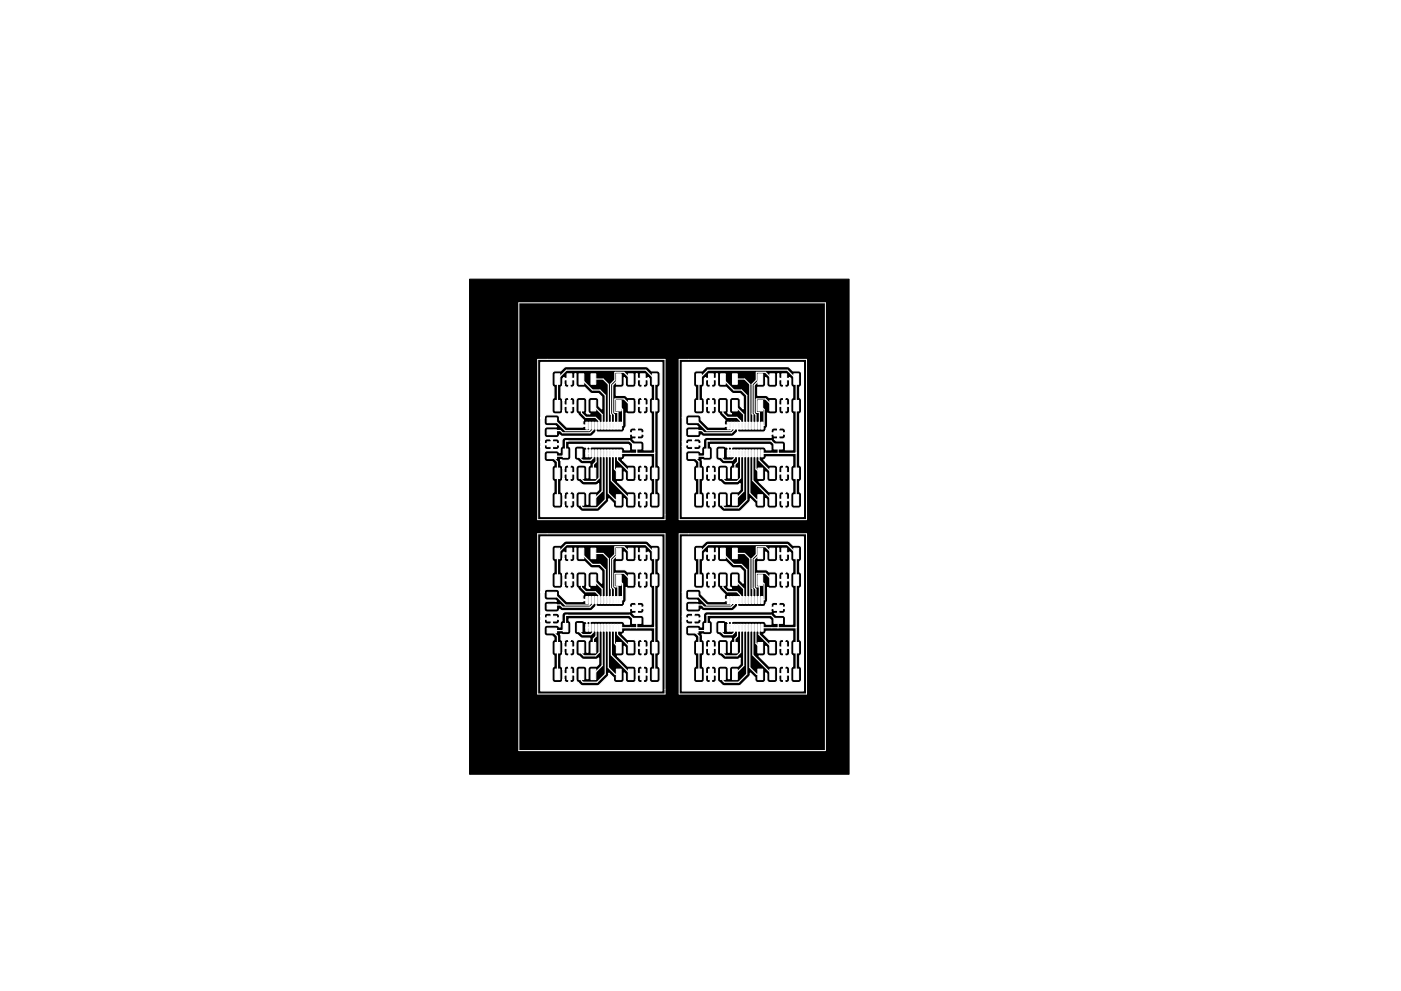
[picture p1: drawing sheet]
<svg xmlns="http://www.w3.org/2000/svg" width="297mm" height="210mm" viewBox="0 0 297 210" stroke-linecap="round" stroke-linejoin="round" font-family="sans-serif">
<path d="M99.5 59.2h80.5v105.1h-80.5z" fill="#000" stroke="#000" stroke-width=".21"/>
<path d="M110 64.2h65v95h-65zM114 76.2h27v34h-27zM144 76.2h27v34h-27zM114 113.2h27v34h-27zM144 113.2h27v34h-27z" fill="none" stroke="#fff" stroke-width=".21"/>
<g fill="#fff" stroke="#fff" stroke-width=".21">
<path d="M138.3 142h1v2.2h-1z"/>
<path d="M138.3 136.3h1v2.2h-1z"/>
<path d="M135.8 142h1v2.2h-1z"/>
<path d="M135.8 136.3h1v2.2h-1z"/>
<path d="M133.2 142h1v2.2h-1z"/>
<path d="M133.2 136.3h1v2.2h-1z"/>
<path d="M130.7 142h1v2.2h-1z"/>
<path d="M130.7 136.3h1v2.2h-1z"/>
<path d="M119.4 132.3h1v1.7h-1z"/>
<path d="M122.4 132.3h1v1.7h-1z"/>
<path d="M138.3 122h1v2.2h-1z"/>
<path d="M138.3 116.3h1v2.2h-1z"/>
<path d="M135.8 122h1v2.2h-1z"/>
<path d="M135.8 116.3h1v2.2h-1z"/>
<path d="M133.2 122h1v2.2h-1z"/>
<path d="M133.2 116.3h1v2.2h-1z"/>
<path d="M130.7 122h1v2.2h-1z"/>
<path d="M130.7 116.3h1v2.2h-1z"/>
<path d="M117.7 116.3h1v2.2h-1z"/>
<path d="M117.7 122h1v2.2h-1z"/>
<path d="M120.2 116.3h1v2.2h-1z"/>
<path d="M120.2 122h1v2.2h-1z"/>
<path d="M122.8 116.3h1v2.2h-1z"/>
<path d="M122.8 122h1v2.2h-1z"/>
<path d="M125.3 116.3h1v2.2h-1z"/>
<path d="M125.3 122h1v2.2h-1z"/>
<path d="M116 133.3h2v1h-2z"/>
<path d="M116 130.7h2v1.1h-2z"/>
<path d="M116 128.2h2v1h-2z"/>
<path d="M116 125.7h2v1h-2z"/>
<path d="M124.2 132.4h.4v1.5h-.4z"/>
<path d="M124.8 132.4h.5v1.5h-.5z"/>
<path d="M125.5 132.4h.4v1.5h-.4z"/>
<path d="M126.2 132.4h.4v1.5h-.4z"/>
<path d="M126.8 132.4h.4v1.5h-.4z"/>
<path d="M127.5 132.4h.4v1.5h-.4z"/>
<path d="M128.1 132.4h.4v1.5h-.4z"/>
<path d="M128.8 132.4h.4v1.5h-.4z"/>
<path d="M129.4 132.4h.4v1.5h-.4z"/>
<path d="M130.1 132.4h.4v1.5h-.4z"/>
<path d="M130.7 132.4h.5v1.5h-.5z"/>
<path d="M131.4 132.4h.4v1.5h-.4z"/>
<path d="M131.4 126.6h.4v1.4h-.4z"/>
<path d="M130.7 126.6h.5v1.4h-.5z"/>
<path d="M130.1 126.6h.4v1.4h-.4z"/>
<path d="M129.4 126.6h.4v1.4h-.4z"/>
<path d="M128.8 126.6h.4v1.4h-.4z"/>
<path d="M128.1 126.6h.4v1.4h-.4z"/>
<path d="M127.5 126.6h.4v1.4h-.4z"/>
<path d="M126.8 126.6h.4v1.4h-.4z"/>
<path d="M126.2 126.6h.4v1.4h-.4z"/>
<path d="M125.5 126.6h.4v1.4h-.4z"/>
<path d="M124.8 126.6h.5v1.4h-.5z"/>
<path d="M124.2 126.6h.4v1.4h-.4z"/>
<path d="M117.7 136.3h1v2.2h-1z"/>
<path d="M117.7 142h1v2.2h-1z"/>
<path d="M120.2 136.3h1v2.2h-1z"/>
<path d="M120.2 142h1v2.2h-1z"/>
<path d="M122.8 136.3h1v2.2h-1z"/>
<path d="M122.8 142h1v2.2h-1z"/>
<path d="M125.3 136.3h1v2.2h-1z"/>
<path d="M125.3 142h1v2.2h-1z"/>
<path d="M134.1 131.2h1.8v1.1h-1.8z"/>
<path d="M134.1 128.4h1.8v1.1h-1.8z"/>
<path d="M160.7 116.3h1v2.2h-1z"/>
<path d="M160.7 122h1v2.2h-1z"/>
<path d="M163.2 116.3h1v2.2h-1z"/>
<path d="M163.2 122h1v2.2h-1z"/>
<path d="M165.8 116.3h1v2.2h-1z"/>
<path d="M165.8 122h1v2.2h-1z"/>
<path d="M168.3 116.3h1v2.2h-1z"/>
<path d="M168.3 122h1v2.2h-1z"/>
<path d="M155.3 122h1v2.2h-1z"/>
<path d="M155.3 116.3h1v2.2h-1z"/>
<path d="M152.8 122h1v2.2h-1z"/>
<path d="M152.8 116.3h1v2.2h-1z"/>
<path d="M150.2 122h1v2.2h-1z"/>
<path d="M150.2 116.3h1v2.2h-1z"/>
<path d="M147.7 122h1v2.2h-1z"/>
<path d="M147.7 116.3h1v2.2h-1z"/>
<path d="M160.7 136.3h1v2.2h-1z"/>
<path d="M160.7 142h1v2.2h-1z"/>
<path d="M163.2 136.3h1v2.2h-1z"/>
<path d="M163.2 142h1v2.2h-1z"/>
<path d="M165.8 136.3h1v2.2h-1z"/>
<path d="M165.8 142h1v2.2h-1z"/>
<path d="M168.3 136.3h1v2.2h-1z"/>
<path d="M168.3 142h1v2.2h-1z"/>
<path d="M152.4 132.3h1v1.7h-1z"/>
<path d="M149.4 132.3h1v1.7h-1z"/>
<path d="M146 125.7h2v1h-2z"/>
<path d="M146 128.2h2v1h-2z"/>
<path d="M146 130.7h2v1.1h-2z"/>
<path d="M146 133.3h2v1h-2z"/>
<path d="M154.2 126.6h.4v1.4h-.4z"/>
<path d="M154.9 126.6h.4v1.4h-.4z"/>
<path d="M155.5 126.6h.4v1.4h-.4z"/>
<path d="M156.2 126.6h.4v1.4h-.4z"/>
<path d="M156.8 126.6h.4v1.4h-.4z"/>
<path d="M157.5 126.6h.4v1.4h-.4z"/>
<path d="M158.1 126.6h.5v1.4h-.5z"/>
<path d="M158.7 126.6h.5v1.4h-.5z"/>
<path d="M159.4 126.6h.5v1.4h-.5z"/>
<path d="M160 126.6h.5v1.4h-.5z"/>
<path d="M160.7 126.6h.5v1.4h-.5z"/>
<path d="M161.3 126.6h.5v1.4h-.5z"/>
<path d="M161.3 132.4h.5v1.5h-.5z"/>
<path d="M160.7 132.4h.5v1.5h-.5z"/>
<path d="M160 132.4h.5v1.5h-.5z"/>
<path d="M159.4 132.4h.5v1.5h-.5z"/>
<path d="M158.7 132.4h.5v1.5h-.5z"/>
<path d="M158.1 132.4h.5v1.5h-.5z"/>
<path d="M157.5 132.4h.4v1.5h-.4z"/>
<path d="M156.8 132.4h.4v1.5h-.4z"/>
<path d="M156.2 132.4h.4v1.5h-.4z"/>
<path d="M155.5 132.4h.4v1.5h-.4z"/>
<path d="M154.9 132.4h.4v1.5h-.4z"/>
<path d="M154.2 132.4h.4v1.5h-.4z"/>
<path d="M155.3 142h1v2.2h-1z"/>
<path d="M155.3 136.3h1v2.2h-1z"/>
<path d="M152.8 142h1v2.2h-1z"/>
<path d="M152.8 136.3h1v2.2h-1z"/>
<path d="M150.2 142h1v2.2h-1z"/>
<path d="M150.2 136.3h1v2.2h-1z"/>
<path d="M147.7 142h1v2.2h-1z"/>
<path d="M147.7 136.3h1v2.2h-1z"/>
<path d="M164.1 128.4h1.8v1.1h-1.8z"/>
<path d="M164.1 131.2h1.8v1.1h-1.8z"/>
<path d="M168.3 85h1v2.2h-1z"/>
<path d="M168.3 79.3h1v2.2h-1z"/>
<path d="M165.8 85h1v2.2h-1z"/>
<path d="M165.8 79.3h1v2.2h-1z"/>
<path d="M163.2 85h1v2.2h-1z"/>
<path d="M163.2 79.3h1v2.2h-1z"/>
<path d="M160.7 85h1v2.2h-1z"/>
<path d="M160.7 79.3h1v2.2h-1z"/>
<path d="M147.7 99.3h1v2.2h-1z"/>
<path d="M147.7 105h1v2.2h-1z"/>
<path d="M150.2 99.3h1v2.2h-1z"/>
<path d="M150.2 105h1v2.2h-1z"/>
<path d="M152.8 99.3h1v2.2h-1z"/>
<path d="M152.8 105h1v2.2h-1z"/>
<path d="M155.3 99.3h1v2.2h-1z"/>
<path d="M155.3 105h1v2.2h-1z"/>
<path d="M149.4 95.3h1v1.7h-1z"/>
<path d="M152.4 95.3h1v1.7h-1z"/>
<path d="M164.1 94.2h1.8v1.1h-1.8z"/>
<path d="M164.1 91.4h1.8v1.1h-1.8z"/>
<path d="M147.7 79.3h1v2.2h-1z"/>
<path d="M147.7 85h1v2.2h-1z"/>
<path d="M150.2 79.3h1v2.2h-1z"/>
<path d="M150.2 85h1v2.2h-1z"/>
<path d="M152.8 79.3h1v2.2h-1z"/>
<path d="M152.8 85h1v2.2h-1z"/>
<path d="M155.3 79.3h1v2.2h-1z"/>
<path d="M155.3 85h1v2.2h-1z"/>
<path d="M168.3 105h1v2.2h-1z"/>
<path d="M168.3 99.3h1v2.2h-1z"/>
<path d="M165.8 105h1v2.2h-1z"/>
<path d="M165.8 99.3h1v2.2h-1z"/>
<path d="M163.2 105h1v2.2h-1z"/>
<path d="M163.2 99.3h1v2.2h-1z"/>
<path d="M160.7 105h1v2.2h-1z"/>
<path d="M160.7 99.3h1v2.2h-1z"/>
<path d="M146 96.3h2v1h-2z"/>
<path d="M146 93.7h2v1.1h-2z"/>
<path d="M146 91.2h2v1h-2z"/>
<path d="M146 88.7h2v1h-2z"/>
<path d="M154.2 95.4h.4v1.5h-.4z"/>
<path d="M154.9 95.4h.4v1.5h-.4z"/>
<path d="M155.5 95.4h.4v1.5h-.4z"/>
<path d="M156.2 95.4h.4v1.5h-.4z"/>
<path d="M156.8 95.4h.4v1.5h-.4z"/>
<path d="M157.5 95.4h.4v1.5h-.4z"/>
<path d="M158.1 95.4h.5v1.5h-.5z"/>
<path d="M158.7 95.4h.5v1.5h-.5z"/>
<path d="M159.4 95.4h.5v1.5h-.5z"/>
<path d="M160 95.4h.5v1.5h-.5z"/>
<path d="M160.7 95.4h.5v1.5h-.5z"/>
<path d="M161.3 95.4h.5v1.5h-.5z"/>
<path d="M161.3 89.6h.5v1.4h-.5z"/>
<path d="M160.7 89.6h.5v1.4h-.5z"/>
<path d="M160 89.6h.5v1.4h-.5z"/>
<path d="M159.4 89.6h.5v1.4h-.5z"/>
<path d="M158.7 89.6h.5v1.4h-.5z"/>
<path d="M158.1 89.6h.5v1.4h-.5z"/>
<path d="M157.5 89.6h.4v1.4h-.4z"/>
<path d="M156.8 89.6h.4v1.4h-.4z"/>
<path d="M156.2 89.6h.4v1.4h-.4z"/>
<path d="M155.5 89.6h.4v1.4h-.4z"/>
<path d="M154.9 89.6h.4v1.4h-.4z"/>
<path d="M154.2 89.6h.4v1.4h-.4z"/>
<path d="M122.4 95.3h1v1.7h-1z"/>
<path d="M119.4 95.3h1v1.7h-1z"/>
<path d="M116 88.7h2v1h-2z"/>
<path d="M116 91.2h2v1h-2z"/>
<path d="M116 93.7h2v1.1h-2z"/>
<path d="M116 96.3h2v1h-2z"/>
<path d="M125.3 85h1v2.2h-1z"/>
<path d="M125.3 79.3h1v2.2h-1z"/>
<path d="M122.8 85h1v2.2h-1z"/>
<path d="M122.8 79.3h1v2.2h-1z"/>
<path d="M120.2 85h1v2.2h-1z"/>
<path d="M120.2 79.3h1v2.2h-1z"/>
<path d="M117.7 85h1v2.2h-1z"/>
<path d="M117.7 79.3h1v2.2h-1z"/>
<path d="M130.7 79.3h1v2.2h-1z"/>
<path d="M130.7 85h1v2.2h-1z"/>
<path d="M133.2 79.3h1v2.2h-1z"/>
<path d="M133.2 85h1v2.2h-1z"/>
<path d="M135.8 79.3h1v2.2h-1z"/>
<path d="M135.8 85h1v2.2h-1z"/>
<path d="M138.3 79.3h1v2.2h-1z"/>
<path d="M138.3 85h1v2.2h-1z"/>
<path d="M130.7 99.3h1v2.2h-1z"/>
<path d="M130.7 105h1v2.2h-1z"/>
<path d="M133.2 99.3h1v2.2h-1z"/>
<path d="M133.2 105h1v2.2h-1z"/>
<path d="M135.8 99.3h1v2.2h-1z"/>
<path d="M135.8 105h1v2.2h-1z"/>
<path d="M138.3 99.3h1v2.2h-1z"/>
<path d="M138.3 105h1v2.2h-1z"/>
<path d="M125.3 105h1v2.2h-1z"/>
<path d="M125.3 99.3h1v2.2h-1z"/>
<path d="M122.8 105h1v2.2h-1z"/>
<path d="M122.8 99.3h1v2.2h-1z"/>
<path d="M120.2 105h1v2.2h-1z"/>
<path d="M120.2 99.3h1v2.2h-1z"/>
<path d="M117.7 105h1v2.2h-1z"/>
<path d="M117.7 99.3h1v2.2h-1z"/>
<path d="M124.2 89.6h.4v1.4h-.4z"/>
<path d="M124.8 89.6h.5v1.4h-.5z"/>
<path d="M125.5 89.6h.4v1.4h-.4z"/>
<path d="M126.2 89.6h.4v1.4h-.4z"/>
<path d="M126.8 89.6h.4v1.4h-.4z"/>
<path d="M127.5 89.6h.4v1.4h-.4z"/>
<path d="M128.1 89.6h.4v1.4h-.4z"/>
<path d="M128.8 89.6h.4v1.4h-.4z"/>
<path d="M129.4 89.6h.4v1.4h-.4z"/>
<path d="M130.1 89.6h.4v1.4h-.4z"/>
<path d="M130.7 89.6h.5v1.4h-.5z"/>
<path d="M131.4 89.6h.4v1.4h-.4z"/>
<path d="M131.4 95.4h.4v1.5h-.4z"/>
<path d="M130.7 95.4h.5v1.5h-.5z"/>
<path d="M130.1 95.4h.4v1.5h-.4z"/>
<path d="M129.4 95.4h.4v1.5h-.4z"/>
<path d="M128.8 95.4h.4v1.5h-.4z"/>
<path d="M128.1 95.4h.4v1.5h-.4z"/>
<path d="M127.5 95.4h.4v1.5h-.4z"/>
<path d="M126.8 95.4h.4v1.5h-.4z"/>
<path d="M126.2 95.4h.4v1.5h-.4z"/>
<path d="M125.5 95.4h.4v1.5h-.4z"/>
<path d="M124.8 95.4h.5v1.5h-.5z"/>
<path d="M124.2 95.4h.4v1.5h-.4z"/>
<path d="M134.1 91.4h1.8v1.1h-1.8z"/>
<path d="M134.1 94.2h1.8v1.1h-1.8z"/>
</g>
<g fill="none" stroke="#fff" stroke-width=".25">
<path d="M117.3 88.8l2.6 2.6h5l.2-.2v-.9M118.2 86.1v-5.7l1.9-1.9h16.8l1.9 1.9v25.7M120.7 86.1v1.9l2.4 2.3h1.3M122.9 96.1v.9l.6 .6h1.8l.4-.4v-1M123.3 86.1v1.5l.9 .9h2.1l.7 .8v1M123.3 80.4l2.3 2.3h1.6l1.1 1.2v6.4M124.4 94.7v1.5h.7v-1.5M125.1 95.6v.1M125.7 90.3v.9l-.6 .6h-5.8l-.5-.5h-1.5M125.8 86.1l1.9 1.8v2.4M125.8 80.4h2.1l1.1 1.1v8.8M126.4 90.3v1.5"/>
<path d="M126.4 96.2v1.8l-.6 .5v1.9M127 96.2v5.2l-.7 .7h-2.5l-.5-.5v-1.2M127.7 96.2v8l-1.9 1.9M128.3 96.2v9.8l-1.7 1.7h-3l-.3-.3v-1.3M129 96.2v8.4l1.4 1.5h.8M129.6 96.2v5.8l4.1 4.1M130.3 96.2v3.3l.9 .9M130.9 96.2v1.4l2.8 2.8M131.2 80.4l-1.3 1.3v5.9l.4 .4v2.3M131.2 86.1l.8 .8v3.3l-.4 .1M133.7 86.1l-1.4-1.5-1.9 .1v2.7l.6 .1-.1 2.8M133.7 80.4l-1.4-1.4-1.9 .1v1.5l-.9 .9v6.3l.1 .2v2.3"/>
<path d="M134.9 96.2l.1-1.5h-.3l-1.2-1.2h-13.6v2.6l-.6 .7h-2.3l1.2 1.2v8.1M138.8 96.1l-.1 .1h-7.1M147.3 88.8l2.6 2.6h5l.2-.2v-.9M148.2 86.1v-5.7l1.9-1.9h16.8l1.9 1.9v25.7M150.7 86.1v1.9l2.4 2.3h1.3M152.9 96.1v.9l.6 .6h1.8l.4-.4v-1M153.3 86.1v1.5l.9 .9h2.1l.7 .8v1M153.3 80.4l2.3 2.3h1.6l1.1 1.2v6.4M154.4 94.7v1.5h.7v-1.5M155.1 95.6v.1M155.7 90.3v.9l-.6 .6h-5.8l-.5-.5h-1.5M155.8 86.1l1.9 1.8v2.4"/>
<path d="M155.8 80.4h2.1l1.1 1.1v8.8M156.4 90.3v1.5M156.4 96.2v1.8l-.6 .5v1.9M157 96.2v5.2l-.7 .7h-2.5l-.5-.5v-1.2M157.7 96.2v8l-1.9 1.9M158.3 96.2v9.8l-1.7 1.7h-3l-.3-.3v-1.3M159 96.2v8.4l1.4 1.5h.8M159.6 96.2v5.8l4.1 4.1M160.3 96.2v3.3l.9 .9M160.9 96.2v1.4l2.8 2.8M161.2 80.4l-1.3 1.3v5.9l.4 .4v2.3M161.2 86.1l.8 .8v3.3l-.4 .1"/>
<path d="M163.7 80.4l-1.4-1.4-1.9 .1v1.5l-.9 .9v6.3l.1 .2v2.3M163.7 86.1l-1.4-1.5-1.9 .1v2.7l.6 .1-.1 2.8M164.9 96.2l.1-1.5h-.3l-1.2-1.2h-13.6v2.6l-.6 .7h-2.3l1.2 1.2v8.1M168.8 96.1l-.1 .1h-7.1M123.3 117.4l2.3 2.3h1.6l1.1 1.2v6.4M125.8 117.4h2.1l1.1 1.1v8.8M131.2 117.4l-1.3 1.3v5.9l.4 .4v2.3M133.7 117.4l-1.4-1.4-1.9 .1v1.5l-.9 .9v6.3l.1 .2v2.3M153.3 117.4l2.3 2.3h1.6l1.1 1.2v6.4M155.8 117.4h2.1l1.1 1.1v8.8M161.2 117.4l-1.3 1.3v5.9l.4 .4v2.3M163.7 117.4l-1.4-1.4-1.9 .1v1.5l-.9 .9v6.3l.1 .2v2.3"/>
<path d="M117.3 125.8l2.6 2.6h5l.2-.2v-.9M118.2 123.1v-5.7l1.9-1.9h16.8l1.9 1.9v25.7M120.7 123.1v1.9l2.4 2.3h1.3M122.9 133.1v.9l.6 .6h1.8l.4-.4v-1M123.3 123.1v1.5l.9 .9h2.1l.7 .8v1M124.4 131.7v1.5h.7v-1.5M125.1 132.6v.1M125.7 127.3v.9l-.6 .6h-5.8l-.5-.5h-1.5M125.8 123.1l1.9 1.8v2.4M126.4 127.3v1.5M126.4 133.2v1.8l-.6 .5v1.9M127 133.2v5.2l-.7 .7h-2.5l-.5-.5v-1.2"/>
<path d="M127.7 133.2v8l-1.9 1.9M128.3 133.2v9.8l-1.7 1.7h-3l-.3-.3v-1.3M129 133.2v8.4l1.4 1.5h.8M129.6 133.2v5.8l4.1 4.1M130.3 133.2v3.3l.9 .9M130.9 133.2v1.4l2.8 2.8M131.2 123.1l.8 .8v3.3l-.4 .1M133.7 123.1l-1.4-1.5-1.9 .1v2.7l.6 .1-.1 2.8M134.9 133.2l.1-1.5h-.3l-1.2-1.2h-13.6v2.6l-.6 .7h-2.3l1.2 1.2v8.1M138.8 133.1l-.1 .1h-7.1M147.3 125.8l2.6 2.6h5l.2-.2v-.9M148.2 123.1v-5.7l1.9-1.9h16.8l1.9 1.9v25.7"/>
<path d="M150.7 123.1v1.9l2.4 2.3h1.3M152.9 133.1v.9l.6 .6h1.8l.4-.4v-1M153.3 123.1v1.5l.9 .9h2.1l.7 .8v1M154.4 131.7v1.5h.7v-1.5M155.1 132.6v.1M155.7 127.3v.9l-.6 .6h-5.8l-.5-.5h-1.5M155.8 123.1l1.9 1.8v2.4M156.4 127.3v1.5M156.4 133.2v1.8l-.6 .5v1.9M157 133.2v5.2l-.7 .7h-2.5l-.5-.5v-1.2M157.7 133.2v8l-1.9 1.9M158.3 133.2v9.8l-1.7 1.7h-3l-.3-.3v-1.3"/>
<path d="M159 133.2v8.4l1.4 1.5h.8M159.6 133.2v5.8l4.1 4.1M160.3 133.2v3.3l.9 .9M160.9 133.2v1.4l2.8 2.8M161.2 123.1l.8 .8v3.3l-.4 .1M163.7 123.1l-1.4-1.5-1.9 .1v2.7l.6 .1-.1 2.8M164.9 133.2l.1-1.5h-.3l-1.2-1.2h-13.6v2.6l-.6 .7h-2.3l1.2 1.2v8.1M168.8 133.1l-.1 .1h-7.1"/>
</g>
<g fill="#fff" stroke="#fff" stroke-width=".25">
<path d="M114.7 76.9h25.6v32.7h-25.6v-14.8h.7a.64 .64 0 0 0 .6 .6h.7l.2-.2v-.8h.2v.8l.2 .2h.8a.61 .61 0 0 0 .4-1h-3l-.1 .4h-.7v-1.1h.7l.1 .4h1.4v-.8h.2v.8h1.4l.1-.1a.68 .68 0 0 0-.6-.9h-.7l-.2 .2-.4-.2h-.8l-.4 .3-.1 .3h-.7v-5h.7v1.1l.2 .4 2.1 .1 .3 .3h-2a.64 .64 0 0 0-.6 .6v1.1l.2 .4 2.4 .2a.63 .63 0 0 0 .6-.6l.7 .3h5.8l.4-.1 .9-1 .2 .2h5.2l.5-.3h1.2l.1 .4h1.3v-.8h.2v.8h1.3l.1-.1a.69 .69 0 0 0-.6-.9h-.6l-.2 .2-1.1-.2-.4 .3-.1 .3h-1.2l.4-1 .1-2.8 .3 .2h1.3l.4-.3 .1-.3h.2a.62 .62 0 0 0 .4 .6 .62 .62 0 0 0 .6-.1v-1.5h.3v1.5l.2 .1a.68 .68 0 0 0 .8-.6v-.8l-.1-.2h-2l-.2 .2v.8h-.2v-2.2h.2v.8l.2 .1h.8v-1.4h.3v1.4h.9l.1-.1v-1a.61 .61 0 0 0-1-.3l-.4-.2a.68 .68 0 0 0-.9 .7h-.2l-.1-.4-.4-.3h-1.3l-.7-.4h-1.7v-1.7h1a.64 .64 0 0 0 .6-.7v-1.4l.3 .3v1.3l.2 .3 .3 .2h1.1a.64 .64 0 0 0 .7-.7h.2v.2a.61 .61 0 0 0 1 .3v-1.4h.3v1.4l.2 .2a.68 .68 0 0 0 .8-.7v-.8l-.1-.1h-2l-.2 .1v.8h-.2v-2.2h.2v.8l.2 .2h2l.1-.2 .3 .3v1.4l.4 .3v2.3l-.3 .2-.1 .4v2.3l.4 .5v7.6h-1.6v-1.2a.64 .64 0 0 0-.6-.6h-1.3l-.4-.5h.5l.2-.1v-.9h.2v.9l.2 .1h.7a.63 .63 0 0 0 .4-1h-2.8l-.1 .2v.5h-13.6a.76 .76 0 0 0-.8 .8v1.1l-.3 .4v.9l-.7-.3-2.1-.1a.64 .64 0 0 0-.6 .7v1.1l.1 .3 .4 .2h1.2l.3 .4v.4l-.3 .3-.1 .3 .1 2.4 .3 .4v2.3l-.3 .2-.1 .4 .1 2.3 .3 .5h1.3a.64 .64 0 0 0 .6-.6h.3v.1a.61 .61 0 0 0 1 .4v-1.5h.3v1.5l.1 .1a.68 .68 0 0 0 .9-.6v-.8l-.2-.2h-2l-.1 .2v.8h-.3v-2.2h.3v.8l.1 .1h.9v-1.4h.3v1.4h.8l.2-.1v-1a.61 .61 0 0 0-1-.3l-.5-.2a.68 .68 0 0 0-.8 .7h-.3l-.1-.4-.3-.2v-2.3l.3-.2 .1-.4h.3v.2a.61 .61 0 0 0 1 .3v-1.4h.3v1.4l.1 .2a.68 .68 0 0 0 .9-.7v-.8l-.2-.1h-2l-.1 .1v.8h-.3v-2.2h.3v.8l.1 .2h.9v-1.5h.3v1.5h.8l.2-.2v-.9a.61 .61 0 0 0-1-.4l-.5-.1a.68 .68 0 0 0-.8 .6h-.3l-.1-.3-.3-.3-.1-1.2 1.6 .2 .5-.3 .1-2.1-.3-.6v-.4h12.5l.3 .3v.8h-1.1l-.1-.4-.5-.2h-6.5l-.2 .2-.4-.2-.4 .3-.1-.3-.3 .1-.4-.3h-1.2l-.4 .2-.1 .3v1.9a.64 .64 0 0 0 .6 .7l1 .7h1.7v.3l-.4 .5v2.2h-.3l-.1-2.4-.4-.3h-1.1a.64 .64 0 0 0-.7 .6l.1 2.5 1.2 1 .4 .1h2.5l.6-.3v1.3l-.4 .4h-1.2a.64 .64 0 0 0-.6 .7v2h-.3l-.1-2.4-.4-.3h-1.1a.64 .64 0 0 0-.7 .7l.1 2.4 1.2 1.1h3.5l2-1.9 .2-.8 .9 .9 .1 .6 .2 .4 1.4 .1a.64 .64 0 0 0 .6-.6v-1.4l.3 .2v1.3l.2 .3 .3 .2h1.1a.64 .64 0 0 0 .7-.6h.2v.1a.61 .61 0 0 0 1 .4v-1.5h.3v1.5l.2 .1a.68 .68 0 0 0 .8-.6v-.8l-.1-.2h-2l-.2 .2v.8h-.2v-2.2h.2v.8l.2 .1h.8v-1.4h.3v1.4h.9l.1-.1v-1a.61 .61 0 0 0-1-.3l-.4-.2a.68 .68 0 0 0-.9 .7h-.2l-.1-.4-.4-.3h-1.3l-2.2-2.1h.8a.64 .64 0 0 0 .6-.7v-1.4l.3 .3v1.3l.2 .3 .3 .2h1.1a.64 .64 0 0 0 .7-.7h.2v.2a.61 .61 0 0 0 1 .3v-1.4h.3v1.4l.2 .2a.68 .68 0 0 0 .8-.7v-.8l-.1-.1h-2l-.2 .1v.8h-.2v-2.2h.2v.8l.2 .2h.8v-1.5h.3v1.5h.9l.1-.2v-.9a.61 .61 0 0 0-1-.4l-.4-.1a.68 .68 0 0 0-.9 .6h-.2l-.1-.3-.4-.3h-1.3l-1.2-1.2 .4-.1 .1-.5h5.7v1.8l-.3 .3-.1 .3v2.4l.4 .4v2.3l-.4 .4v2.4a.64 .64 0 0 0 .6 .6h1.3l.3-.3 .1-.3-.1-2.4-.3-.4v-2.3l.3-.2 .1-.4-.1-2.3-.3-.5v-10.9l.3-.3 .1-.3-.1-2.4-.3-.4v-2.3l.3-.2 .1-.4-.1-2.5-.5-.3h-1.2l-.9-.8-.4-.1h-16.8l-.4 .1-.9 .8h-1.1a.64 .64 0 0 0-.7 .6l.1 2.4 .3 .4v2.3l-.3 .2-.1 .4 .1 2.3 .3 .5h1.3a.64 .64 0 0 0 .6-.6h.3v.1a.61 .61 0 0 0 1 .4v-1.5h.3v1.5l.1 .1a.68 .68 0 0 0 .9-.6v-.8l-.2-.2h-2l-.1 .2v.8h-.3v-2.2h.3v.8l.1 .1h.9v-1.4h.3v1.4h.8l.2-.1v-1a.61 .61 0 0 0-1-.3l-.5-.2a.68 .68 0 0 0-.8 .7h-.3l-.1-.4-.3-.2v-2.3l.3-.2 .1-.4h.3v.2a.61 .61 0 0 0 1 .3v-1.4h.3v1.4l.1 .2a.68 .68 0 0 0 .9-.7v-.8l-.2-.1h-2l-.1 .1v.8h-.3v-1.1l.3-.3 .1 .2h2l.2-.2v-.8h.2v2.2l.2 .5 .3 .2h1.3l1.3 1.2 1.7 .1 .7 .7v2.6l-.6-.7-.1-1.3-.1-.3-.4-.2h-1.1a.64 .64 0 0 0-.6 .7v2.3l.4 .5h-.6l-.2-.2 .1-.4-.1-2.6-.4-.3h-1.1a.64 .64 0 0 0-.7 .7l.1 2.4 1.5 1.7-.1 .9 .1 .2h.5v.2h-.5l-.1 .2h-3.4l-1.6-1.5v-.4a.64 .64 0 0 0-.6-.7h-2.1l-.4 .3-.1 .4h-.7z"/>
<path d="M124.3 96.1h.3v.2h-.3z"/>
<path d="M144.7 76.9h25.6v32.7h-25.6v-14.8h.7a.64 .64 0 0 0 .6 .6h.7l.2-.2v-.8h.2v.8l.2 .2h.8a.61 .61 0 0 0 .4-1h-3l-.1 .4h-.7v-1.1h.7l.1 .4h1.4v-.8h.2v.8h1.4l.1-.1a.68 .68 0 0 0-.6-.9h-.7l-.2 .2-.4-.2h-.8l-.4 .3-.1 .3h-.7v-5h.7v1.1l.2 .4 2.1 .1 .3 .3h-2a.64 .64 0 0 0-.6 .6v1.1l.2 .4 2.4 .2a.63 .63 0 0 0 .6-.6l.7 .3h5.8l.4-.1 .9-1 .2 .2h5.2l.5-.3h1.2l.1 .4h1.3v-.8h.2v.8h1.3l.1-.1a.69 .69 0 0 0-.6-.9h-.6l-.2 .2-1.1-.2-.4 .3-.1 .3h-1.2l.4-1 .1-2.8 .3 .2h1.3l.4-.3 .1-.3h.2a.62 .62 0 0 0 .4 .6 .62 .62 0 0 0 .6-.1v-1.5h.3v1.5l.2 .1a.68 .68 0 0 0 .8-.6v-.8l-.1-.2h-2l-.2 .2v.8h-.2v-2.2h.2v.8l.2 .1h.8v-1.4h.3v1.4h.9l.1-.1v-1a.61 .61 0 0 0-1-.3l-.4-.2a.68 .68 0 0 0-.9 .7h-.2l-.1-.4-.4-.3h-1.3l-.7-.4h-1.7v-1.7h1a.64 .64 0 0 0 .6-.7v-1.4l.3 .3v1.3l.2 .3 .3 .2h1.1a.64 .64 0 0 0 .7-.7h.2v.2a.61 .61 0 0 0 1 .3v-1.4h.3v1.4l.2 .2a.68 .68 0 0 0 .8-.7v-.8l-.1-.1h-2l-.2 .1v.8h-.2v-2.2h.2v.8l.2 .2h2l.1-.2 .3 .3v1.4l.3 .3v2.3l-.3 .6v2.3l.3 .5v7.6h-1.5v-1.2a.64 .64 0 0 0-.6-.6h-1.3l-.4-.5h.5l.2-.1v-.9h.2v.9l.2 .1h.7a.63 .63 0 0 0 .4-1h-2.8l-.1 .2v.5h-13.6a.76 .76 0 0 0-.8 .8v1.1l-.3 .4v.9l-.7-.3-2.1-.1a.64 .64 0 0 0-.6 .7v1.1l.1 .3 .4 .2h1.2l.3 .4v.4l-.4 .6 .1 2.4 .3 .4v2.3l-.4 .6 .1 2.3 .3 .5h1.3a.64 .64 0 0 0 .6-.6h.3v.1a.61 .61 0 0 0 1 .4v-1.5h.3v1.5l.1 .1a.68 .68 0 0 0 .9-.6v-.8l-.2-.2h-2l-.1 .2v.8h-.3v-2.2h.3v.8l.1 .1h.9v-1.4h.3v1.4h.8l.2-.1v-1a.61 .61 0 0 0-1-.3l-.5-.2a.68 .68 0 0 0-.8 .7h-.3l-.1-.4-.3-.2v-2.3l.3-.2 .1-.4h.3v.2a.61 .61 0 0 0 1 .3v-1.4h.3v1.4l.1 .2a.68 .68 0 0 0 .9-.7v-.8l-.2-.1h-2l-.1 .1v.8h-.3v-2.2h.3v.8l.1 .2h.9v-1.5h.3v1.5h.8l.2-.2v-.9a.61 .61 0 0 0-1-.4l-.5-.1a.68 .68 0 0 0-.8 .6h-.3l-.1-.3-.3-.3-.1-1.2 1.6 .2 .5-.3 .1-2.1-.3-.6v-.4h12.5l.3 .3v.8h-1.1l-.1-.4-.5-.2h-6.5l-.2 .2-.4-.2-.4 .3-.1-.3-.3 .1-.4-.3h-1.2l-.4 .2-.1 .3v1.9a.64 .64 0 0 0 .6 .7l1 .7h1.7l-.1 .3-.3 .5v2.2h-.3v-2.1a.64 .64 0 0 0-.6-.6h-1.2l-.4 .3-.1 2.5a.66 .66 0 0 0 .7 .7l.9 .7h2.6l.6-.3v1.3l-.4 .4h-1.2a.64 .64 0 0 0-.6 .7v2h-.3l-.1-2.4-.4-.3h-1.1a.64 .64 0 0 0-.7 .7l.1 2.4 1.2 1.1h3.5l2-1.9 .2-.8 .9 .9 .1 .6 .2 .4 1.4 .1a.64 .64 0 0 0 .6-.6v-1.4l.3 .2v1.3l.2 .3 .3 .2h1.1a.64 .64 0 0 0 .7-.6h.2v.1a.61 .61 0 0 0 1 .4v-1.5h.3v1.5l.2 .1a.68 .68 0 0 0 .8-.6v-.8l-.1-.2h-2l-.2 .2v.8h-.2v-2.2h.2v.8l.2 .1h.8v-1.4h.3v1.4h.9l.1-.1v-1a.61 .61 0 0 0-1-.3l-.4-.2a.68 .68 0 0 0-.9 .7h-.2l-.1-.4-.4-.3h-1.3l-2.2-2.1h.8a.64 .64 0 0 0 .6-.7v-1.4l.3 .3v1.3l.2 .3 .3 .2h1.1a.64 .64 0 0 0 .7-.7h.2v.2a.61 .61 0 0 0 1 .3v-1.4h.3v1.4l.2 .2a.68 .68 0 0 0 .8-.7v-.8l-.1-.1h-2l-.2 .1v.8h-.2v-2.2h.2v.8l.2 .2h.8v-1.5h.3v1.5h.9l.1-.2v-.9a.61 .61 0 0 0-1-.4l-.4-.1a.68 .68 0 0 0-.9 .6h-.2l-.1-.3-.4-.3h-1.3l-1.2-1.2 .4-.1 .1-.5h5.6v1.8l-.3 .6v2.4l.3 .4v2.3l-.3 .4v2.4a.64 .64 0 0 0 .6 .6h1.3l.3-.3 .1-.3-.1-2.4-.3-.4v-2.3l.4-.6-.1-2.3-.3-.5v-10.9l.4-.6-.1-2.4-.3-.4v-2.3l.4-.6-.1-2.5-.5-.3h-1.2l-.9-.8-.4-.1h-16.8l-.4 .1-.9 .8h-1.1a.64 .64 0 0 0-.7 .6l.1 2.4 .3 .4v2.3l-.4 .6 .1 2.3 .3 .5h1.3a.64 .64 0 0 0 .6-.6h.3v.1a.61 .61 0 0 0 1 .4v-1.5h.3v1.5l.1 .1a.68 .68 0 0 0 .9-.6v-.8l-.2-.2h-2l-.1 .2v.8h-.3v-2.2h.3v.8l.1 .1h.9v-1.4h.3v1.4h.8l.2-.1v-1a.61 .61 0 0 0-1-.3l-.5-.2a.68 .68 0 0 0-.8 .7h-.3l-.1-.4-.3-.2v-2.3l.3-.2 .1-.4h.3v.2a.61 .61 0 0 0 1 .3v-1.4h.3v1.4l.1 .2a.68 .68 0 0 0 .9-.7v-.8l-.2-.1h-2l-.1 .1v.8h-.3v-1.1l.3-.3 .1 .2h2l.2-.2v-.8h.2v2.2l.2 .5 .3 .2h1.3l1.3 1.2 1.7 .1 .7 .7v2.6l-.6-.7-.1-1.3-.1-.3-.4-.2h-1.1a.64 .64 0 0 0-.6 .7v2.3l.4 .5h-.6l-.2-.2 .1-.4-.1-2.6-.4-.3h-1.1a.64 .64 0 0 0-.7 .7l.1 2.4 1.5 1.7-.1 .9 .1 .2h.5v.2h-.5l-.1 .2h-3.4l-1.6-1.5v-.4a.64 .64 0 0 0-.6-.7h-2.1l-.4 .3-.1 .4h-.7z"/>
<path d="M154.3 96.1h.3v.2h-.3z"/>
<path d="M144.7 113.9h25.6v32.7h-25.6v-14.8h.7a.64 .64 0 0 0 .6 .6h.7l.2-.2v-.8h.2v.8l.2 .2h.8a.61 .61 0 0 0 .4-1h-3l-.1 .4h-.7v-1.1h.7l.1 .4h1.4v-.8h.2v.8h1.4l.1-.1a.68 .68 0 0 0-.6-.9h-.7l-.2 .2-.4-.2h-.8l-.4 .3-.1 .3h-.7v-5h.7v1.1l.2 .4 2.1 .1 .3 .3h-2a.64 .64 0 0 0-.6 .6v1.1l.2 .4 2.4 .2a.63 .63 0 0 0 .6-.6l.7 .3h5.8l.4-.1 .9-1 .2 .2h5.2l.5-.3h1.2l.1 .4h1.3v-.8h.2v.8h1.3l.1-.1a.69 .69 0 0 0-.6-.9h-.6l-.2 .2-1.1-.2-.4 .2-.1 .4h-1.2l.4-1 .1-2.8 .3 .2h1.3l.4-.3 .1-.3h.2a.62 .62 0 0 0 .4 .6 .62 .62 0 0 0 .6-.1v-1.5h.3v1.5l.2 .1a.68 .68 0 0 0 .8-.6v-.8l-.1-.2h-2l-.2 .2v.8h-.2v-2.2h.2v.8l.2 .1h.8v-1.4h.3v1.4h.9l.1-.1v-1a.61 .61 0 0 0-1-.3l-.4-.2a.68 .68 0 0 0-.9 .7h-.2l-.1-.4-.4-.3h-1.3l-.7-.4h-1.7v-1.7h1a.64 .64 0 0 0 .6-.7v-1.4l.3 .2v1.4l.2 .3 .3 .2h1.1a.64 .64 0 0 0 .7-.7h.2v.2a.61 .61 0 0 0 1 .3v-1.4h.3v1.4l.2 .2a.68 .68 0 0 0 .8-.7v-.8l-.1-.1h-2l-.2 .1v.8h-.2v-2.2h.2v.8l.2 .2h2l.1-.2 .3 .2v1.5l.3 .3v2.3l-.3 .6v2.3l.3 .5v7.6h-1.5v-1.2a.64 .64 0 0 0-.6-.6h-1.3l-.4-.5h.5l.2-.1v-.9h.2v.9l.2 .1h.7a.63 .63 0 0 0 .4-1h-2.8l-.1 .2v.5h-13.6a.76 .76 0 0 0-.8 .8v1.1l-.3 .4v.9l-.7-.3-2.1-.1a.64 .64 0 0 0-.6 .7v1.1l.1 .3 .4 .2h1.2l.3 .4v.4l-.4 .6 .1 2.4 .3 .4v2.3l-.4 .6 .1 2.3 .3 .5h1.3a.64 .64 0 0 0 .6-.6h.3v.1a.61 .61 0 0 0 1 .4v-1.5h.3v1.5l.1 .1a.68 .68 0 0 0 .9-.6v-.8l-.2-.2h-2l-.1 .2v.8h-.3v-2.2h.3v.8l.1 .1h.9v-1.4h.3v1.4h.8l.2-.1v-1a.61 .61 0 0 0-1-.3l-.5-.2a.68 .68 0 0 0-.8 .7h-.3l-.1-.4-.3-.2v-2.3l.3-.2 .1-.4h.3v.2a.61 .61 0 0 0 1 .3v-1.4h.3v1.4l.1 .2a.68 .68 0 0 0 .9-.7v-.8l-.2-.1h-2l-.1 .1v.8h-.3v-2.2h.3v.8l.1 .2h.9v-1.5h.3v1.5h.8l.2-.2v-.9a.61 .61 0 0 0-1-.4l-.5-.1a.68 .68 0 0 0-.8 .6h-.3l-.1-.3-.3-.3-.1-1.2 1.6 .2 .5-.3 .1-2.1-.3-.6v-.4h12.5l.3 .3v.8h-1.1l-.1-.4-.5-.2h-6.5l-.2 .2-.4-.2-.4 .3-.1-.3-.3 .1-.4-.3h-1.2l-.4 .2-.1 .3v1.9a.64 .64 0 0 0 .6 .7l1 .7h1.7l-.1 .3-.3 .5v2.2h-.3v-2.1a.64 .64 0 0 0-.6-.6h-1.2l-.4 .3-.1 2.5a.66 .66 0 0 0 .7 .7l.9 .7h2.6l.6-.3v1.3l-.4 .4h-1.2a.64 .64 0 0 0-.6 .7v2h-.3l-.1-2.4-.4-.3h-1.1a.64 .64 0 0 0-.7 .7l.1 2.4 1.2 1.1h3.5l2-1.9 .2-.8 .9 .9 .1 .6 .2 .4 1.4 .1a.64 .64 0 0 0 .6-.6v-1.4l.3 .2v1.3l.2 .3 .3 .2h1.1a.64 .64 0 0 0 .7-.6h.2v.1a.61 .61 0 0 0 1 .4v-1.5h.3v1.5l.2 .1a.68 .68 0 0 0 .8-.6v-.8l-.1-.2h-2l-.2 .2v.8h-.2v-2.2h.2v.8l.2 .1h.8v-1.4h.3v1.4h.9l.1-.1v-1a.61 .61 0 0 0-1-.3l-.4-.2a.68 .68 0 0 0-.9 .7h-.2l-.1-.4-.4-.3h-1.3l-2.2-2.1h.8a.64 .64 0 0 0 .6-.7v-1.4l.3 .3v1.3l.2 .3 .3 .2h1.1a.64 .64 0 0 0 .7-.7h.2v.2a.61 .61 0 0 0 1 .3v-1.4h.3v1.4l.2 .2a.68 .68 0 0 0 .8-.7v-.8l-.1-.1h-2l-.2 .1v.8h-.2v-2.2h.2v.8l.2 .2h.8v-1.5h.3v1.5h.9l.1-.2v-.9a.61 .61 0 0 0-1-.4l-.4-.1a.68 .68 0 0 0-.9 .6h-.2l-.1-.3-.4-.3h-1.3l-1.2-1.2 .4-.1 .1-.5h5.6v1.8l-.3 .6v2.4l.3 .4v2.3l-.3 .4v2.4a.64 .64 0 0 0 .6 .6h1.3l.3-.3 .1-.3-.1-2.4-.3-.4v-2.3l.3-.2 .1-.4-.1-2.3-.3-.5v-10.9l.3-.3 .1-.3-.1-2.4-.3-.4v-2.3l.3-.2 .1-.4-.1-2.5-.5-.3h-1.2l-.9-.8-.4-.1h-16.8l-.4 .1-.9 .8h-1.1a.64 .64 0 0 0-.7 .6l.1 2.4 .3 .4v2.3l-.4 .6 .1 2.3 .3 .5h1.3a.64 .64 0 0 0 .6-.6h.3v.1a.61 .61 0 0 0 1 .4v-1.5h.3v1.5l.1 .1a.68 .68 0 0 0 .9-.6v-.8l-.2-.2h-2l-.1 .2v.8h-.3v-2.2h.3v.8l.1 .1h.9v-1.4h.3v1.4h.8l.2-.1v-1a.61 .61 0 0 0-1-.3l-.5-.2a.68 .68 0 0 0-.8 .7h-.3l-.1-.4-.3-.2v-2.3l.3-.2 .1-.4h.3v.2a.61 .61 0 0 0 1 .3v-1.4h.3v1.4l.1 .2a.68 .68 0 0 0 .9-.7v-.8l-.2-.1h-2l-.1 .1v.8h-.3v-1.2l.3-.2 .1 .2h2l.2-.2v-.8h.2v2.2l.2 .5 .3 .2h1.3l1.3 1.2 1.7 .1 .7 .7v2.6l-.6-.7-.1-1.3-.1-.3-.4-.2h-1.1a.64 .64 0 0 0-.6 .7v2.3l.4 .5h-.6l-.2-.2 .1-.4-.1-2.6-.4-.3h-1.1a.64 .64 0 0 0-.7 .7l.1 2.4 1.5 1.7-.1 .9 .1 .2h.5v.2h-.5l-.1 .2h-3.4l-1.6-1.5v-.4a.64 .64 0 0 0-.6-.7h-2.1l-.4 .3-.1 .4h-.7z"/>
<path d="M154.3 133.1h.3v.2h-.3z"/>
<path d="M114.7 113.9h25.6v32.7h-25.6v-14.8h.7a.64 .64 0 0 0 .6 .6h.7l.2-.2v-.8h.2v.8l.2 .2h.8a.61 .61 0 0 0 .4-1h-3l-.1 .4h-.7v-1.1h.7l.1 .4h1.4v-.8h.2v.8h1.4l.1-.1a.68 .68 0 0 0-.6-.9h-.7l-.2 .2-.4-.2h-.8l-.4 .3-.1 .3h-.7v-5h.7v1.1l.2 .4 2.1 .1 .3 .3h-2a.64 .64 0 0 0-.6 .6v1.1l.2 .4 2.4 .2a.63 .63 0 0 0 .6-.6l.7 .3h5.8l.4-.1 .9-1 .2 .2h5.2l.5-.3h1.2l.1 .4h1.3v-.8h.2v.8h1.3l.1-.1a.69 .69 0 0 0-.6-.9h-.6l-.2 .2-1.1-.2-.4 .2-.1 .4h-1.2l.4-1 .1-2.8 .3 .2h1.3l.4-.3 .1-.3h.2a.62 .62 0 0 0 .4 .6 .62 .62 0 0 0 .6-.1v-1.5h.3v1.5l.2 .1a.68 .68 0 0 0 .8-.6v-.8l-.1-.2h-2l-.2 .2v.8h-.2v-2.2h.2v.8l.2 .1h.8v-1.4h.3v1.4h.9l.1-.1v-1a.61 .61 0 0 0-1-.3l-.4-.2a.68 .68 0 0 0-.9 .7h-.2l-.1-.4-.4-.3h-1.3l-.7-.4h-1.7v-1.7h1a.64 .64 0 0 0 .6-.7v-1.4l.3 .2v1.4l.2 .3 .3 .2h1.1a.64 .64 0 0 0 .7-.7h.2v.2a.61 .61 0 0 0 1 .3v-1.4h.3v1.4l.2 .2a.68 .68 0 0 0 .8-.7v-.8l-.1-.1h-2l-.2 .1v.8h-.2v-2.2h.2v.8l.2 .2h2l.1-.2 .3 .2v1.5l.4 .3v2.3l-.3 .2-.1 .4v2.3l.4 .5v7.6h-1.6v-1.2a.64 .64 0 0 0-.6-.6h-1.3l-.4-.5h.5l.2-.1v-.9h.2v.9l.2 .1h.7a.63 .63 0 0 0 .4-1h-2.8l-.1 .2v.5h-13.6a.76 .76 0 0 0-.8 .8v1.1l-.3 .4v.9l-.7-.3-2.1-.1a.64 .64 0 0 0-.6 .7v1.1l.1 .3 .4 .2h1.2l.3 .4v.4l-.3 .3-.1 .3 .1 2.4 .3 .4v2.3l-.3 .2-.1 .4 .1 2.3 .3 .5h1.3a.64 .64 0 0 0 .6-.6h.3v.1a.61 .61 0 0 0 1 .4v-1.5h.3v1.5l.1 .1a.68 .68 0 0 0 .9-.6v-.8l-.2-.2h-2l-.1 .2v.8h-.3v-2.2h.3v.8l.1 .1h.9v-1.4h.3v1.4h.8l.2-.1v-1a.61 .61 0 0 0-1-.3l-.5-.2a.68 .68 0 0 0-.8 .7h-.3l-.1-.4-.3-.2v-2.3l.3-.2 .1-.4h.3v.2a.61 .61 0 0 0 1 .3v-1.4h.3v1.4l.1 .2a.68 .68 0 0 0 .9-.7v-.8l-.2-.1h-2l-.1 .1v.8h-.3v-2.2h.3v.8l.1 .2h.9v-1.5h.3v1.5h.8l.2-.2v-.9a.61 .61 0 0 0-1-.4l-.5-.1a.68 .68 0 0 0-.8 .6h-.3l-.1-.3-.3-.3-.1-1.2 1.6 .2 .5-.3 .1-2.1-.3-.6v-.4h12.5l.3 .3v.8h-1.1l-.1-.4-.5-.2h-6.5l-.2 .2-.4-.2-.4 .3-.1-.3-.3 .1-.4-.3h-1.2l-.4 .2-.1 .3v1.9a.64 .64 0 0 0 .6 .7l1 .7h1.7v.3l-.4 .5v2.2h-.3l-.1-2.4-.4-.3h-1.1a.64 .64 0 0 0-.7 .6l.1 2.5 1.2 1 .4 .1h2.5l.6-.3v1.3l-.4 .4h-1.2a.64 .64 0 0 0-.6 .7v2h-.3l-.1-2.4-.4-.3h-1.1a.64 .64 0 0 0-.7 .7l.1 2.4 1.2 1.1h3.5l2-1.9 .2-.8 .9 .9 .1 .6 .2 .4 1.4 .1a.64 .64 0 0 0 .6-.6v-1.4l.3 .2v1.3l.2 .3 .3 .2h1.1a.64 .64 0 0 0 .7-.6h.2v.1a.61 .61 0 0 0 1 .4v-1.5h.3v1.5l.2 .1a.68 .68 0 0 0 .8-.6v-.8l-.1-.2h-2l-.2 .2v.8h-.2v-2.2h.2v.8l.2 .1h.8v-1.4h.3v1.4h.9l.1-.1v-1a.61 .61 0 0 0-1-.3l-.4-.2a.68 .68 0 0 0-.9 .7h-.2l-.1-.4-.4-.3h-1.3l-2.2-2.1h.8a.64 .64 0 0 0 .6-.7v-1.4l.3 .3v1.3l.2 .3 .3 .2h1.1a.64 .64 0 0 0 .7-.7h.2v.2a.61 .61 0 0 0 1 .3v-1.4h.3v1.4l.2 .2a.68 .68 0 0 0 .8-.7v-.8l-.1-.1h-2l-.2 .1v.8h-.2v-2.2h.2v.8l.2 .2h.8v-1.5h.3v1.5h.9l.1-.2v-.9a.61 .61 0 0 0-1-.4l-.4-.1a.68 .68 0 0 0-.9 .6h-.2l-.1-.3-.4-.3h-1.3l-1.2-1.2 .4-.1 .1-.5h5.7v1.8l-.3 .3-.1 .3v2.4l.4 .4v2.3l-.4 .4v2.4a.64 .64 0 0 0 .6 .6h1.3l.3-.3 .1-.3-.1-2.4-.3-.4v-2.3l.3-.2 .1-.4-.1-2.3-.3-.5v-10.9l.3-.3 .1-.3-.1-2.4-.3-.4v-2.3l.3-.2 .1-.4-.1-2.5-.5-.3h-1.2l-.9-.8-.4-.1h-16.8l-.4 .1-.9 .8h-1.1a.64 .64 0 0 0-.7 .6l.1 2.4 .3 .4v2.3l-.3 .2-.1 .4 .1 2.3 .3 .5h1.3a.64 .64 0 0 0 .6-.6h.3v.1a.61 .61 0 0 0 1 .4v-1.5h.3v1.5l.1 .1a.68 .68 0 0 0 .9-.6v-.8l-.2-.2h-2l-.1 .2v.8h-.3v-2.2h.3v.8l.1 .1h.9v-1.4h.3v1.4h.8l.2-.1v-1a.61 .61 0 0 0-1-.3l-.5-.2a.68 .68 0 0 0-.8 .7h-.3l-.1-.4-.3-.2v-2.3l.3-.2 .1-.4h.3v.2a.61 .61 0 0 0 1 .3v-1.4h.3v1.4l.1 .2a.68 .68 0 0 0 .9-.7v-.8l-.2-.1h-2l-.1 .1v.8h-.3v-1.2l.3-.2 .1 .2h2l.2-.2v-.8h.2v2.2l.2 .5 .3 .2h1.3l1.3 1.2 1.7 .1 .7 .7v2.6l-.6-.7-.1-1.3-.1-.3-.4-.2h-1.1a.64 .64 0 0 0-.6 .7v2.3l.4 .5h-.6l-.2-.2 .1-.4-.1-2.6-.4-.3h-1.1a.64 .64 0 0 0-.7 .7l.1 2.4 1.5 1.7-.1 .9 .1 .2h.5v.2h-.5l-.1 .2h-3.4l-1.6-1.5v-.4a.64 .64 0 0 0-.6-.7h-2.1l-.4 .3-.1 .4h-.7z"/>
<path d="M124.3 133.1h.3v.2h-.3z"/>
</g>
</svg>
